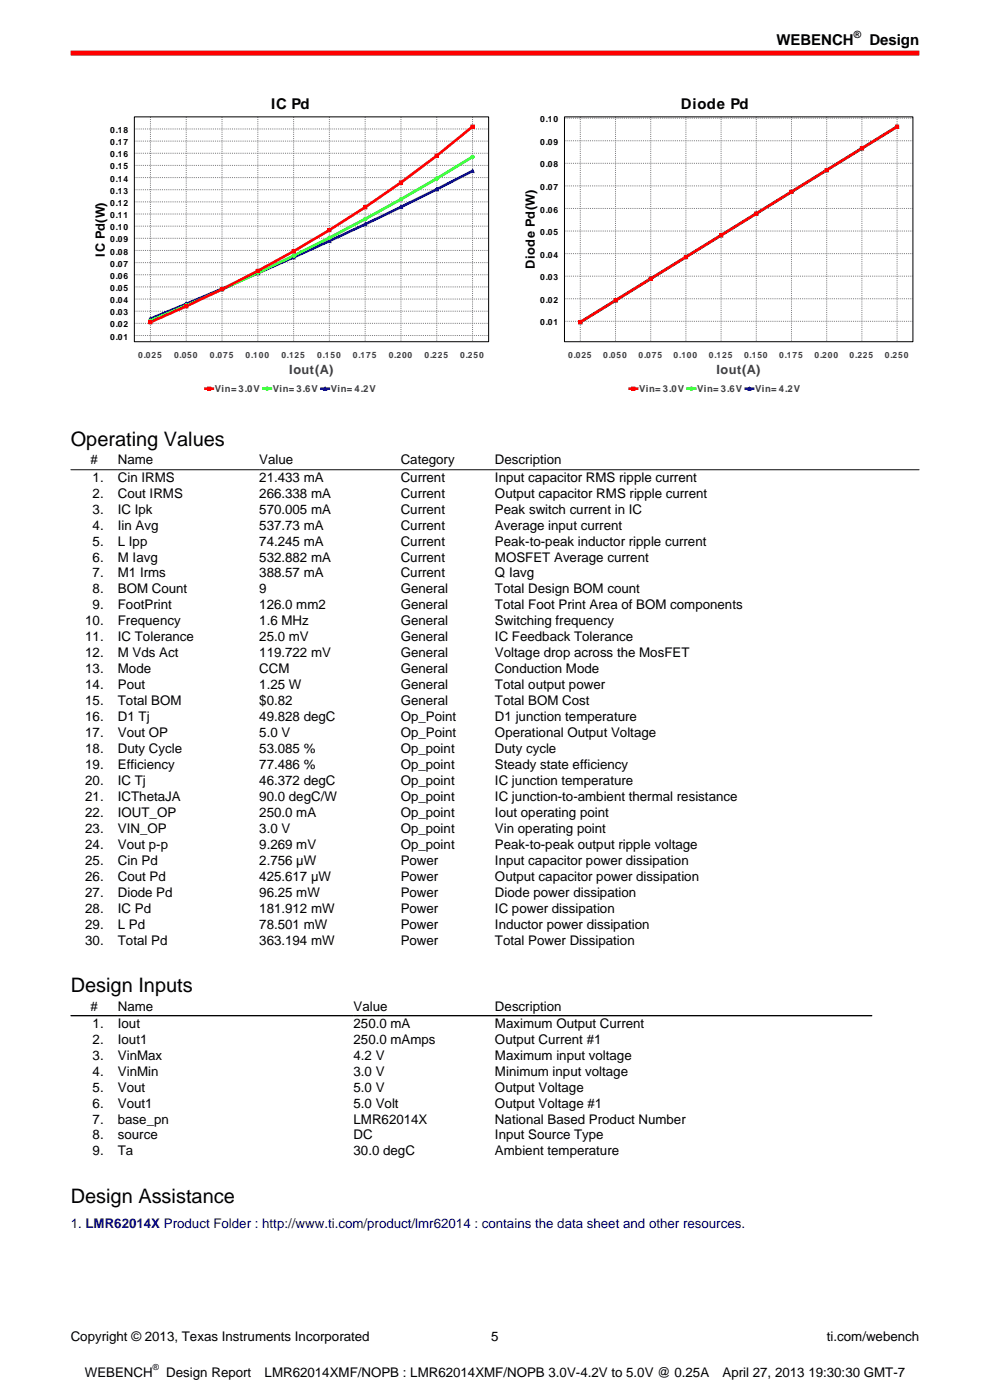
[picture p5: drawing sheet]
<svg xmlns="http://www.w3.org/2000/svg" width="210mm" height="297mm" viewBox="0 0 210 297" stroke-linecap="round" stroke-linejoin="round" font-family="sans-serif">
<defs><g id="words">
<g font-size="4.2">
<text x="15" y="94.7">Operating Values</text>
<text x="15" y="210.5">Design Inputs</text>
<text x="15" y="255.2">Design Assistance</text>
</g>
<g font-size="3.2">
<text x="164.7" y="9.6">WEBENCH</text>
<text x="184.4" y="9.6">Design</text>
</g>
<g font-size="3.1">
<text x="57.5" y="23.1">IC Pd</text>
<text x="144.4" y="23.1">Diode Pd</text>
</g>
<g font-size="2.8">
<text x="19.2" y="98.5">#</text>
<text x="25" y="98.5">Name</text>
<text x="55" y="98.5">Value</text>
<text x="85" y="98.5">Category</text>
<text x="105" y="98.5">Description</text>
<text x="19.6" y="102.2">1.</text>
<text x="19.6" y="105.6">2.</text>
<text x="25" y="102.2">Cin IRMS</text>
<text x="25" y="105.6">Cout IRMS</text>
<text x="55" y="102.2">21.433 mA</text>
<text x="55" y="105.6">266.338 mA</text>
<text x="85" y="102.2">Current</text>
<text x="85" y="105.6">Current</text>
<text x="105" y="102.2">Input capacitor RMS ripple current</text>
<text x="105" y="105.6">Output capacitor RMS ripple current</text>
<text x="19.6" y="109">3.</text>
<text x="19.6" y="112.3">4.</text>
<text x="25" y="109">IC Ipk</text>
<text x="25" y="112.3">Iin Avg</text>
<text x="55" y="109">570.005 mA</text>
<text x="55" y="112.3">537.73 mA</text>
<text x="85" y="109">Current</text>
<text x="85" y="112.3">Current</text>
<text x="105" y="109">Peak switch current in IC</text>
<text x="105" y="112.3">Average input current</text>
<text x="19.6" y="115.7">5.</text>
<text x="19.6" y="119.1">6.</text>
<text x="25" y="115.7">L Ipp</text>
<text x="25" y="119.1">M Iavg</text>
<text x="55" y="115.7">74.245 mA</text>
<text x="55" y="119.1">532.882 mA</text>
<text x="85" y="115.7">Current</text>
<text x="85" y="119.1">Current</text>
<text x="105" y="115.7">Peak-to-peak inductor ripple current</text>
<text x="105" y="119.1">MOSFET Average current</text>
<text x="19.6" y="122.5">7.</text>
<text x="19.6" y="125.9">8.</text>
<text x="25" y="122.5">M1 Irms</text>
<text x="25" y="125.9">BOM Count</text>
<text x="55" y="122.5">388.57 mA</text>
<text x="55" y="125.9">9</text>
<text x="85" y="122.5">Current</text>
<text x="85" y="125.9">General</text>
<text x="105" y="122.5">Q Iavg</text>
<text x="105" y="125.9">Total Design BOM count</text>
<text x="19.6" y="129.3">9.</text>
<text x="25" y="129.3">FootPrint</text>
<text x="55" y="129.3">126.0 mm2</text>
<text x="85" y="129.3">General</text>
<text x="105" y="129.3">Total Foot Print Area of BOM components</text>
<text x="18.1" y="132.7">10.</text>
<text x="18.1" y="136.1">11.</text>
<text x="25" y="132.7">Frequency</text>
<text x="25" y="136.1">IC Tolerance</text>
<text x="55" y="132.7">1.6 MHz</text>
<text x="55" y="136.1">25.0 mV</text>
<text x="85" y="132.7">General</text>
<text x="85" y="136.1">General</text>
<text x="105" y="132.7">Switching frequency</text>
<text x="105" y="136.1">IC Feedback Tolerance</text>
<text x="18.1" y="139.4">12.</text>
<text x="18.1" y="142.8">13.</text>
<text x="25" y="139.4">M Vds Act</text>
<text x="25" y="142.8">Mode</text>
<text x="55" y="139.4">119.722 mV</text>
<text x="55" y="142.8">CCM</text>
<text x="85" y="139.4">General</text>
<text x="85" y="142.8">General</text>
<text x="105" y="139.4">Voltage drop across the MosFET</text>
<text x="105" y="142.8">Conduction Mode</text>
<text x="18.1" y="146.2">14.</text>
<text x="18.1" y="149.6">15.</text>
<text x="25" y="146.2">Pout</text>
<text x="25" y="149.6">Total BOM</text>
<text x="55" y="146.2">1.25 W</text>
<text x="55" y="149.6">$0.82</text>
<text x="85" y="146.2">General</text>
<text x="85" y="149.6">General</text>
<text x="105" y="146.2">Total output power</text>
<text x="105" y="149.6">Total BOM Cost</text>
<text x="18.1" y="153">16.</text>
<text x="25" y="153">D1 Tj</text>
<text x="55" y="153">49.828 degC</text>
<text x="85" y="153">Op_Point</text>
<text x="105" y="153">D1 junction temperature</text>
<text x="18.1" y="156.4">17.</text>
<text x="18.1" y="159.8">18.</text>
<text x="25" y="156.4">Vout OP</text>
<text x="25" y="159.8">Duty Cycle</text>
<text x="55" y="156.4">5.0 V</text>
<text x="55" y="159.8">53.085 %</text>
<text x="85" y="156.4">Op_Point</text>
<text x="85" y="159.8">Op_point</text>
<text x="105" y="156.4">Operational Output Voltage</text>
<text x="105" y="159.8">Duty cycle</text>
<text x="18.1" y="163.1">19.</text>
<text x="18.1" y="166.5">20.</text>
<text x="25" y="163.1">Efficiency</text>
<text x="25" y="166.5">IC Tj</text>
<text x="55" y="163.1">77.486 %</text>
<text x="55" y="166.5">46.372 degC</text>
<text x="85" y="163.1">Op_point</text>
<text x="85" y="166.5">Op_point</text>
<text x="105" y="163.1">Steady state efficiency</text>
<text x="105" y="166.5">IC junction temperature</text>
<text x="18.1" y="169.9">21.</text>
<text x="18.1" y="173.3">22.</text>
<text x="25" y="169.9">ICThetaJA</text>
<text x="25" y="173.3">IOUT_OP</text>
<text x="55" y="169.9">90.0 degC/W</text>
<text x="55" y="173.3">250.0 mA</text>
<text x="85" y="169.9">Op_point</text>
<text x="85" y="173.3">Op_point</text>
<text x="105" y="169.9">IC junction-to-ambient thermal resistance</text>
<text x="105" y="173.3">Iout operating point</text>
<text x="18.1" y="176.7">23.</text>
<text x="25" y="176.7">VIN_OP</text>
<text x="55" y="176.7">3.0 V</text>
<text x="85" y="176.7">Op_point</text>
<text x="105" y="176.7">Vin operating point</text>
<text x="18.1" y="180.1">24.</text>
<text x="18.1" y="183.5">25.</text>
<text x="25" y="180.1">Vout p-p</text>
<text x="25" y="183.5">Cin Pd</text>
<text x="55" y="180.1">9.269 mV</text>
<text x="55" y="183.5">2.756 µW</text>
<text x="85" y="180.1">Op_point</text>
<text x="85" y="183.5">Power</text>
<text x="105" y="180.1">Peak-to-peak output ripple voltage</text>
<text x="105" y="183.5">Input capacitor power dissipation</text>
<text x="18.1" y="186.9">26.</text>
<text x="18.1" y="190.2">27.</text>
<text x="25" y="186.9">Cout Pd</text>
<text x="25" y="190.2">Diode Pd</text>
<text x="55" y="186.9">425.617 µW</text>
<text x="55" y="190.2">96.25 mW</text>
<text x="85" y="186.9">Power</text>
<text x="85" y="190.2">Power</text>
<text x="105" y="186.9">Output capacitor power dissipation</text>
<text x="105" y="190.2">Diode power dissipation</text>
<text x="18.1" y="193.6">28.</text>
<text x="18.1" y="197">29.</text>
<text x="25" y="193.6">IC Pd</text>
<text x="25" y="197">L Pd</text>
<text x="55" y="193.6">181.912 mW</text>
<text x="55" y="197">78.501 mW</text>
<text x="85" y="193.6">Power</text>
<text x="85" y="197">Power</text>
<text x="105" y="193.6">IC power dissipation</text>
<text x="105" y="197">Inductor power dissipation</text>
<text x="18.1" y="200.4">30.</text>
<text x="25" y="200.4">Total Pd</text>
<text x="55" y="200.4">363.194 mW</text>
<text x="85" y="200.4">Power</text>
<text x="105" y="200.4">Total Power Dissipation</text>
<text x="19.2" y="214.4">#</text>
<text x="25" y="214.4">Name</text>
<text x="75" y="214.4">Value</text>
<text x="105" y="214.4">Description</text>
<text x="19.6" y="218">1.</text>
<text x="19.6" y="221.4">2.</text>
<text x="25" y="218">Iout</text>
<text x="25" y="221.4">Iout1</text>
<text x="75" y="218">250.0 mA</text>
<text x="75" y="221.4">250.0 mAmps</text>
<text x="105" y="218">Maximum Output Current</text>
<text x="105" y="221.4">Output Current #1</text>
<text x="19.6" y="224.8">3.</text>
<text x="25" y="224.8">VinMax</text>
<text x="75" y="224.8">4.2 V</text>
<text x="105" y="224.8">Maximum input voltage</text>
<text x="19.6" y="228.2">4.</text>
<text x="19.6" y="231.6">5.</text>
<text x="25" y="228.2">VinMin</text>
<text x="25" y="231.6">Vout</text>
<text x="75" y="228.2">3.0 V</text>
<text x="75" y="231.6">5.0 V</text>
<text x="105" y="228.2">Minimum input voltage</text>
<text x="105" y="231.6">Output Voltage</text>
<text x="19.6" y="235">6.</text>
<text x="19.6" y="238.3">7.</text>
<text x="25" y="235">Vout1</text>
<text x="25" y="238.3">base_pn</text>
<text x="75" y="235">5.0 Volt</text>
<text x="75" y="238.3">LMR62014X</text>
<text x="105" y="235">Output Voltage #1</text>
<text x="105" y="238.3">National Based Product Number</text>
<text x="19.6" y="241.7">8.</text>
<text x="19.6" y="245.1">9.</text>
<text x="25" y="241.7">source</text>
<text x="25" y="245.1">Ta</text>
<text x="75" y="241.7">DC</text>
<text x="75" y="245.1">30.0 degC</text>
<text x="105" y="241.7">Input Source Type</text>
<text x="105" y="245.1">Ambient temperature</text>
<text x="15" y="284.4">Copyright © 2013, Texas Instruments Incorporated</text>
<text x="104.2" y="284.4">5</text>
<text x="175.4" y="284.4">ti.com/webench</text>
<text x="18" y="292">WEBENCH</text>
<text x="35.3" y="292">Design Report</text>
<text x="56.1" y="292">LMR62014XMF/NOPB : LMR62014XMF/NOPB 3.0V-4.2V to 5.0V @ 0.25A</text>
<text x="153.3" y="292">April 27, 2013 19:30:30 GMT-7</text>
</g>
<text font-size="2.8" fill="#000080" x="15" y="260.5">1. LMR62014X Product Folder : http://www.ti.com/product/lmr62014 : contains the data sheet and other resources.</text>
<g font-size="2.7">
<text x="22.2" y="54.4" transform="rotate(-90 22.2 54.4)">IC Pd(W)</text>
<text x="113.5" y="57.1" transform="rotate(-90 113.5 57.1)">Diode Pd(W)</text>
</g>
<g font-size="2.7" fill="#404040">
<text x="61.3" y="79.4">Iout(A)</text>
<text x="152" y="79.4">Iout(A)</text>
</g>
<text font-size="2.1" x="181.1" y="8">®</text>
<g font-size="2" fill="#404040">
<text x="45.6" y="83.2">Vin= 3.0V</text>
<text x="57.9" y="83.2">Vin= 3.6V</text>
<text x="70.2" y="83.2">Vin= 4.2V</text>
<text x="135.6" y="83.2">Vin= 3.0V</text>
<text x="147.9" y="83.2">Vin= 3.6V</text>
<text x="160.2" y="83.2">Vin= 4.2V</text>
</g>
<g font-size="1.8">
<text x="23.4" y="28.2">0.18</text>
<text x="114.6" y="25.9">0.10</text>
<text x="23.4" y="36">0.15</text>
<text x="23.4" y="33.4">0.16</text>
<text x="23.4" y="30.8">0.17</text>
<text x="114.6" y="35.5">0.08</text>
<text x="114.6" y="30.7">0.09</text>
<text x="23.4" y="41.1">0.13</text>
<text x="23.4" y="38.5">0.14</text>
<text x="114.6" y="40.3">0.07</text>
<text x="23.4" y="46.3">0.11</text>
<text x="23.4" y="43.7">0.12</text>
<text x="114.6" y="45.1">0.06</text>
<text x="23.4" y="54">0.08</text>
<text x="23.4" y="51.4">0.09</text>
<text x="23.4" y="48.8">0.10</text>
<text x="114.6" y="49.9">0.05</text>
<text x="23.4" y="59.1">0.06</text>
<text x="23.4" y="56.6">0.07</text>
<text x="114.6" y="59.4">0.03</text>
<text x="114.6" y="54.7">0.04</text>
<text x="23.4" y="64.3">0.04</text>
<text x="23.4" y="61.7">0.05</text>
<text x="114.6" y="64.2">0.02</text>
<text x="23.4" y="69.5">0.02</text>
<text x="23.4" y="66.9">0.03</text>
<text x="114.6" y="69">0.01</text>
<text x="23.4" y="72">0.01</text>
<text x="32.4" y="290.6">®</text>
</g>
<g font-size="1.8" fill="#404040">
<text x="29.3" y="76">0.025</text>
<text x="36.9" y="76">0.050</text>
<text x="44.5" y="76">0.075</text>
<text x="52.1" y="76">0.100</text>
<text x="59.7" y="76">0.125</text>
<text x="67.3" y="76">0.150</text>
<text x="74.9" y="76">0.175</text>
<text x="82.5" y="76">0.200</text>
<text x="90" y="76">0.225</text>
<text x="97.6" y="76">0.250</text>
<text x="120.5" y="76">0.025</text>
<text x="128" y="76">0.050</text>
<text x="135.4" y="76">0.075</text>
<text x="142.9" y="76">0.100</text>
<text x="150.4" y="76">0.125</text>
<text x="157.8" y="76">0.150</text>
<text x="165.3" y="76">0.175</text>
<text x="172.8" y="76">0.200</text>
<text x="180.2" y="76">0.225</text>
<text x="187.7" y="76">0.250</text>
</g>
</g></defs>
<path d="M15 11.3h180" fill="none" stroke="#f00" stroke-width="1.1" stroke-linecap="butt"/>
<g fill="#fff">
<path d="M15 16.6h90v67.5h-90z"/>
<path d="M43.2 80.9h36.9v3.1h-36.9z"/>
</g>
<path d="M43.6 82.5h1.5" fill="none" stroke="#f00" stroke-width=".56"/>
<path d="M44 82.1h.7v.7h-.7z" fill="#f00"/>
<path d="M44 82.1h.7v.7h-.7z" fill="none" stroke="#f00" stroke-width=".21"/>
<path d="M55.9 82.5h1.5" fill="none" stroke="#0f0" stroke-width=".56"/>
<circle cx="56.7" cy="82.5" r=".34" fill="#0f0"/>
<circle cx="56.7" cy="82.5" r=".34" fill="none" stroke="#0f0" stroke-width=".21"/>
<path d="M68.2 82.5h1.6" fill="none" stroke="#00f" stroke-width=".56"/>
<path d="M69 82.1l.3 .7h-.7z" fill="#00f"/>
<path d="M69 82.1l.3 .7h-.7z" fill="none" stroke="#00f" stroke-width=".21"/>
<path d="M28.5 24.8h75.1v47.7h-75.1z" fill="#fff"/>
<g fill="none" stroke="#808080" stroke-width=".21" stroke-dasharray=".2 .2" stroke-linecap="butt">
<path d="M28.5 37.7h75.1M28.5 35.1h75.1M28.5 32.5h75.1M28.5 29.9h75.1M28.5 27.4h75.1M31.9 24.8v47.7M39.5 24.8v47.7M47.1 24.8v47.7M54.7 24.8v47.7M62.3 24.8v47.7M69.9 24.8v47.7M77.5 24.8v47.7"/>
<path d="M85.1 24.8v47.7M92.6 24.8v47.7M100.2 24.8v47.7M28.5 58.3h75.1M28.5 55.7h75.1M28.5 53.1h75.1M28.5 50.6h75.1M28.5 48h75.1M28.5 45.4h75.1M28.5 42.8h75.1M28.5 40.2h75.1M28.5 71.2h75.1"/>
<path d="M28.5 68.6h75.1M28.5 66h75.1M28.5 63.4h75.1M28.5 60.9h75.1"/>
</g>
<path d="M100.2 36.3a825.7 825.7 0 0 1-68.3 31.3" fill="none" stroke="#00f" stroke-width=".56"/>
<path d="M100.2 33.3a467.4 467.4 0 0 1-68.3 34.7" fill="none" stroke="#0f0" stroke-width=".56"/>
<path d="M100.2 26.9a266.6 266.6 0 0 1-68.3 41.4" fill="none" stroke="#f00" stroke-width=".56"/>
<path d="M31.9 67.3l.4 .6h-.7z" fill="#00f"/>
<path d="M31.9 67.3l.4 .6h-.7z" fill="none" stroke="#00f" stroke-width=".21"/>
<path d="M39.5 64.1l.3 .7h-.6z" fill="#00f"/>
<path d="M39.5 64.1l.3 .7h-.6z" fill="none" stroke="#00f" stroke-width=".21"/>
<path d="M47.1 60.9l.3 .7h-.6z" fill="#00f"/>
<path d="M47.1 60.9l.3 .7h-.6z" fill="none" stroke="#00f" stroke-width=".21"/>
<path d="M54.7 57.6l.3 .7h-.6z" fill="#00f"/>
<path d="M54.7 57.6l.3 .7h-.6z" fill="none" stroke="#00f" stroke-width=".21"/>
<path d="M62.3 54.3l.3 .6h-.7z" fill="#00f"/>
<path d="M62.3 54.3l.3 .6h-.7z" fill="none" stroke="#00f" stroke-width=".21"/>
<path d="M69.9 50.8l.3 .7h-.7z" fill="#00f"/>
<path d="M69.9 50.8l.3 .7h-.7z" fill="none" stroke="#00f" stroke-width=".21"/>
<path d="M77.5 47.2l.3 .7h-.7z" fill="#00f"/>
<path d="M77.5 47.2l.3 .7h-.7z" fill="none" stroke="#00f" stroke-width=".21"/>
<path d="M85.1 43.6l.3 .7h-.7z" fill="#00f"/>
<path d="M85.1 43.6l.3 .7h-.7z" fill="none" stroke="#00f" stroke-width=".21"/>
<path d="M92.6 39.8l.4 .7h-.7z" fill="#00f"/>
<path d="M92.6 39.8l.4 .7h-.7z" fill="none" stroke="#00f" stroke-width=".21"/>
<path d="M100.2 35.9l.4 .7h-.7z" fill="#00f"/>
<path d="M100.2 35.9l.4 .7h-.7z" fill="none" stroke="#00f" stroke-width=".21"/>
<circle cx="31.9" cy="68" r=".34" fill="#0f0"/>
<circle cx="31.9" cy="68" r=".34" fill="none" stroke="#0f0" stroke-width=".21"/>
<circle cx="39.5" cy="64.8" r=".34" fill="#0f0"/>
<circle cx="39.5" cy="64.8" r=".34" fill="none" stroke="#0f0" stroke-width=".21"/>
<circle cx="47.1" cy="61.4" r=".34" fill="#0f0"/>
<circle cx="47.1" cy="61.4" r=".34" fill="none" stroke="#0f0" stroke-width=".21"/>
<circle cx="54.7" cy="57.9" r=".34" fill="#0f0"/>
<circle cx="54.7" cy="57.9" r=".34" fill="none" stroke="#0f0" stroke-width=".21"/>
<circle cx="62.3" cy="54.3" r=".34" fill="#0f0"/>
<circle cx="62.3" cy="54.3" r=".34" fill="none" stroke="#0f0" stroke-width=".21"/>
<circle cx="69.9" cy="50.5" r=".34" fill="#0f0"/>
<circle cx="69.9" cy="50.5" r=".34" fill="none" stroke="#0f0" stroke-width=".21"/>
<circle cx="77.5" cy="46.5" r=".34" fill="#0f0"/>
<circle cx="77.5" cy="46.5" r=".34" fill="none" stroke="#0f0" stroke-width=".21"/>
<circle cx="85.1" cy="42.3" r=".34" fill="#0f0"/>
<circle cx="85.1" cy="42.3" r=".34" fill="none" stroke="#0f0" stroke-width=".21"/>
<circle cx="92.6" cy="37.9" r=".34" fill="#0f0"/>
<circle cx="92.6" cy="37.9" r=".34" fill="none" stroke="#0f0" stroke-width=".21"/>
<circle cx="100.2" cy="33.3" r=".34" fill="#0f0"/>
<circle cx="100.2" cy="33.3" r=".34" fill="none" stroke="#0f0" stroke-width=".21"/>
<path d="M31.6 68h.7v.7h-.7z" fill="#f00"/>
<path d="M31.6 68h.7v.7h-.7z" fill="none" stroke="#f00" stroke-width=".21"/>
<path d="M39.2 64.6h.6v.7h-.6z" fill="#f00"/>
<path d="M39.2 64.6h.6v.7h-.6z" fill="none" stroke="#f00" stroke-width=".21"/>
<path d="M46.8 61h.6v.7h-.6z" fill="#f00"/>
<path d="M46.8 61h.6v.7h-.6z" fill="none" stroke="#f00" stroke-width=".21"/>
<path d="M54.4 57.1h.6v.7h-.6z" fill="#f00"/>
<path d="M54.4 57.1h.6v.7h-.6z" fill="none" stroke="#f00" stroke-width=".21"/>
<path d="M61.9 53h.7v.6h-.7z" fill="#f00"/>
<path d="M61.9 53h.7v.6h-.7z" fill="none" stroke="#f00" stroke-width=".21"/>
<path d="M69.5 48.5h.7v.6h-.7z" fill="#f00"/>
<path d="M69.5 48.5h.7v.6h-.7z" fill="none" stroke="#f00" stroke-width=".21"/>
<path d="M77.1 43.6h.7v.7h-.7z" fill="#f00"/>
<path d="M77.1 43.6h.7v.7h-.7z" fill="none" stroke="#f00" stroke-width=".21"/>
<path d="M84.7 38.4h.7v.7h-.7z" fill="#f00"/>
<path d="M84.7 38.4h.7v.7h-.7z" fill="none" stroke="#f00" stroke-width=".21"/>
<path d="M92.3 32.7h.7v.7h-.7z" fill="#f00"/>
<path d="M92.3 32.7h.7v.7h-.7z" fill="none" stroke="#f00" stroke-width=".21"/>
<path d="M99.9 26.5h.7v.7h-.7z" fill="#f00"/>
<path d="M99.9 26.5h.7v.7h-.7z" fill="none" stroke="#f00" stroke-width=".21"/>
<path d="M28.5 24.8h75.1v47.7h-75.1z" fill="none" stroke="#000" stroke-width=".21"/>
<g fill="#fff">
<path d="M105 16.6h90v67.5h-90z"/>
<path d="M133.2 80.9h36.9v3.1h-36.9z"/>
</g>
<path d="M133.6 82.5h1.5" fill="none" stroke="#f00" stroke-width=".56"/>
<path d="M134 82.1h.7v.7h-.7z" fill="#f00"/>
<path d="M134 82.1h.7v.7h-.7z" fill="none" stroke="#f00" stroke-width=".21"/>
<path d="M145.9 82.5h1.5" fill="none" stroke="#0f0" stroke-width=".56"/>
<circle cx="146.7" cy="82.5" r=".34" fill="#0f0"/>
<circle cx="146.7" cy="82.5" r=".34" fill="none" stroke="#0f0" stroke-width=".21"/>
<path d="M158.2 82.5h1.6" fill="none" stroke="#00f" stroke-width=".56"/>
<path d="M159 82.1l.3 .7h-.7z" fill="#00f"/>
<path d="M159 82.1l.3 .7h-.7z" fill="none" stroke="#00f" stroke-width=".21"/>
<path d="M119.7 24.8h73.9v47.7h-73.9z" fill="#fff"/>
<g fill="none" stroke="#808080" stroke-width=".21" stroke-dasharray=".2 .2" stroke-linecap="butt">
<path d="M119.7 39.4h73.9M119.7 34.6h73.9M119.7 29.9h73.9M119.7 25.1h73.9M123.1 24.8v47.7M130.6 24.8v47.7M138 24.8v47.7M145.5 24.8v47.7M153 24.8v47.7M160.4 24.8v47.7M167.9 24.8v47.7M175.4 24.8v47.7"/>
<path d="M182.8 24.8v47.7M190.3 24.8v47.7M119.7 58.6h73.9M119.7 53.8h73.9M119.7 49h73.9M119.7 44.2h73.9M119.7 68.2h73.9M119.7 63.4h73.9"/>
</g>
<path d="M190.3 26.9l-67.2 41.4" fill="none" stroke="#00f" stroke-width=".56"/>
<path d="M190.3 26.9l-67.2 41.4" fill="none" stroke="#0f0" stroke-width=".56"/>
<path d="M190.3 26.9l-67.2 41.4" fill="none" stroke="#f00" stroke-width=".56"/>
<path d="M123.1 68l.3 .7h-.6z" fill="#00f"/>
<path d="M123.1 68l.3 .7h-.6z" fill="none" stroke="#00f" stroke-width=".21"/>
<path d="M130.6 63.4l.3 .7h-.7z" fill="#00f"/>
<path d="M130.6 63.4l.3 .7h-.7z" fill="none" stroke="#00f" stroke-width=".21"/>
<path d="M138 58.8l.4 .7h-.7z" fill="#00f"/>
<path d="M138 58.8l.4 .7h-.7z" fill="none" stroke="#00f" stroke-width=".21"/>
<path d="M145.5 54.2l.3 .7h-.6z" fill="#00f"/>
<path d="M145.5 54.2l.3 .7h-.6z" fill="none" stroke="#00f" stroke-width=".21"/>
<path d="M153 49.6l.3 .6h-.7z" fill="#00f"/>
<path d="M153 49.6l.3 .6h-.7z" fill="none" stroke="#00f" stroke-width=".21"/>
<path d="M160.4 45l.4 .6h-.7z" fill="#00f"/>
<path d="M160.4 45l.4 .6h-.7z" fill="none" stroke="#00f" stroke-width=".21"/>
<path d="M167.9 40.4l.3 .6h-.6z" fill="#00f"/>
<path d="M167.9 40.4l.3 .6h-.6z" fill="none" stroke="#00f" stroke-width=".21"/>
<path d="M175.4 35.7l.3 .7h-.7z" fill="#00f"/>
<path d="M175.4 35.7l.3 .7h-.7z" fill="none" stroke="#00f" stroke-width=".21"/>
<path d="M182.8 31.1l.4 .7h-.7z" fill="#00f"/>
<path d="M182.8 31.1l.4 .7h-.7z" fill="none" stroke="#00f" stroke-width=".21"/>
<path d="M190.3 26.5l.3 .7h-.6z" fill="#00f"/>
<path d="M190.3 26.5l.3 .7h-.6z" fill="none" stroke="#00f" stroke-width=".21"/>
<circle cx="123.1" cy="68.3" r=".34" fill="#0f0"/>
<circle cx="123.1" cy="68.3" r=".34" fill="none" stroke="#0f0" stroke-width=".21"/>
<circle cx="130.6" cy="63.7" r=".34" fill="#0f0"/>
<circle cx="130.6" cy="63.7" r=".34" fill="none" stroke="#0f0" stroke-width=".21"/>
<circle cx="138" cy="59.1" r=".34" fill="#0f0"/>
<circle cx="138" cy="59.1" r=".34" fill="none" stroke="#0f0" stroke-width=".21"/>
<circle cx="145.5" cy="54.5" r=".34" fill="#0f0"/>
<circle cx="145.5" cy="54.5" r=".34" fill="none" stroke="#0f0" stroke-width=".21"/>
<circle cx="153" cy="49.9" r=".34" fill="#0f0"/>
<circle cx="153" cy="49.9" r=".34" fill="none" stroke="#0f0" stroke-width=".21"/>
<circle cx="160.4" cy="45.3" r=".34" fill="#0f0"/>
<circle cx="160.4" cy="45.3" r=".34" fill="none" stroke="#0f0" stroke-width=".21"/>
<circle cx="167.9" cy="40.7" r=".34" fill="#0f0"/>
<circle cx="167.9" cy="40.7" r=".34" fill="none" stroke="#0f0" stroke-width=".21"/>
<circle cx="175.4" cy="36.1" r=".34" fill="#0f0"/>
<circle cx="175.4" cy="36.1" r=".34" fill="none" stroke="#0f0" stroke-width=".21"/>
<circle cx="182.8" cy="31.5" r=".34" fill="#0f0"/>
<circle cx="182.8" cy="31.5" r=".34" fill="none" stroke="#0f0" stroke-width=".21"/>
<circle cx="190.3" cy="26.9" r=".34" fill="#0f0"/>
<circle cx="190.3" cy="26.9" r=".34" fill="none" stroke="#0f0" stroke-width=".21"/>
<path d="M122.8 68h.6v.7h-.6z" fill="#f00"/>
<path d="M122.8 68h.6v.7h-.6z" fill="none" stroke="#f00" stroke-width=".21"/>
<path d="M130.2 63.4h.7v.7h-.7z" fill="#f00"/>
<path d="M130.2 63.4h.7v.7h-.7z" fill="none" stroke="#f00" stroke-width=".21"/>
<path d="M137.7 58.8h.7v.7h-.7z" fill="#f00"/>
<path d="M137.7 58.8h.7v.7h-.7z" fill="none" stroke="#f00" stroke-width=".21"/>
<path d="M145.2 54.2h.6v.7h-.6z" fill="#f00"/>
<path d="M145.2 54.2h.6v.7h-.6z" fill="none" stroke="#f00" stroke-width=".21"/>
<path d="M152.6 49.6h.7v.6h-.7z" fill="#f00"/>
<path d="M152.6 49.6h.7v.6h-.7z" fill="none" stroke="#f00" stroke-width=".21"/>
<path d="M160.1 45h.7v.6h-.7z" fill="#f00"/>
<path d="M160.1 45h.7v.6h-.7z" fill="none" stroke="#f00" stroke-width=".21"/>
<path d="M167.6 40.4h.6v.6h-.6z" fill="#f00"/>
<path d="M167.6 40.4h.6v.6h-.6z" fill="none" stroke="#f00" stroke-width=".21"/>
<path d="M175 35.7h.7v.7h-.7z" fill="#f00"/>
<path d="M175 35.7h.7v.7h-.7z" fill="none" stroke="#f00" stroke-width=".21"/>
<path d="M182.5 31.1h.7v.7h-.7z" fill="#f00"/>
<path d="M182.5 31.1h.7v.7h-.7z" fill="none" stroke="#f00" stroke-width=".21"/>
<path d="M190 26.5h.6v.7h-.6z" fill="#f00"/>
<path d="M190 26.5h.6v.7h-.6z" fill="none" stroke="#f00" stroke-width=".21"/>
<path d="M119.7 24.8h73.9v47.7h-73.9z" fill="none" stroke="#000" stroke-width=".21"/>
<path d="M15 99.6h180" fill="none" stroke="#444" stroke-width=".26"/>
<path d="M15 215.5h170" fill="none" stroke="#000" stroke-width=".26"/>
<use href="#words"/>
</svg>
